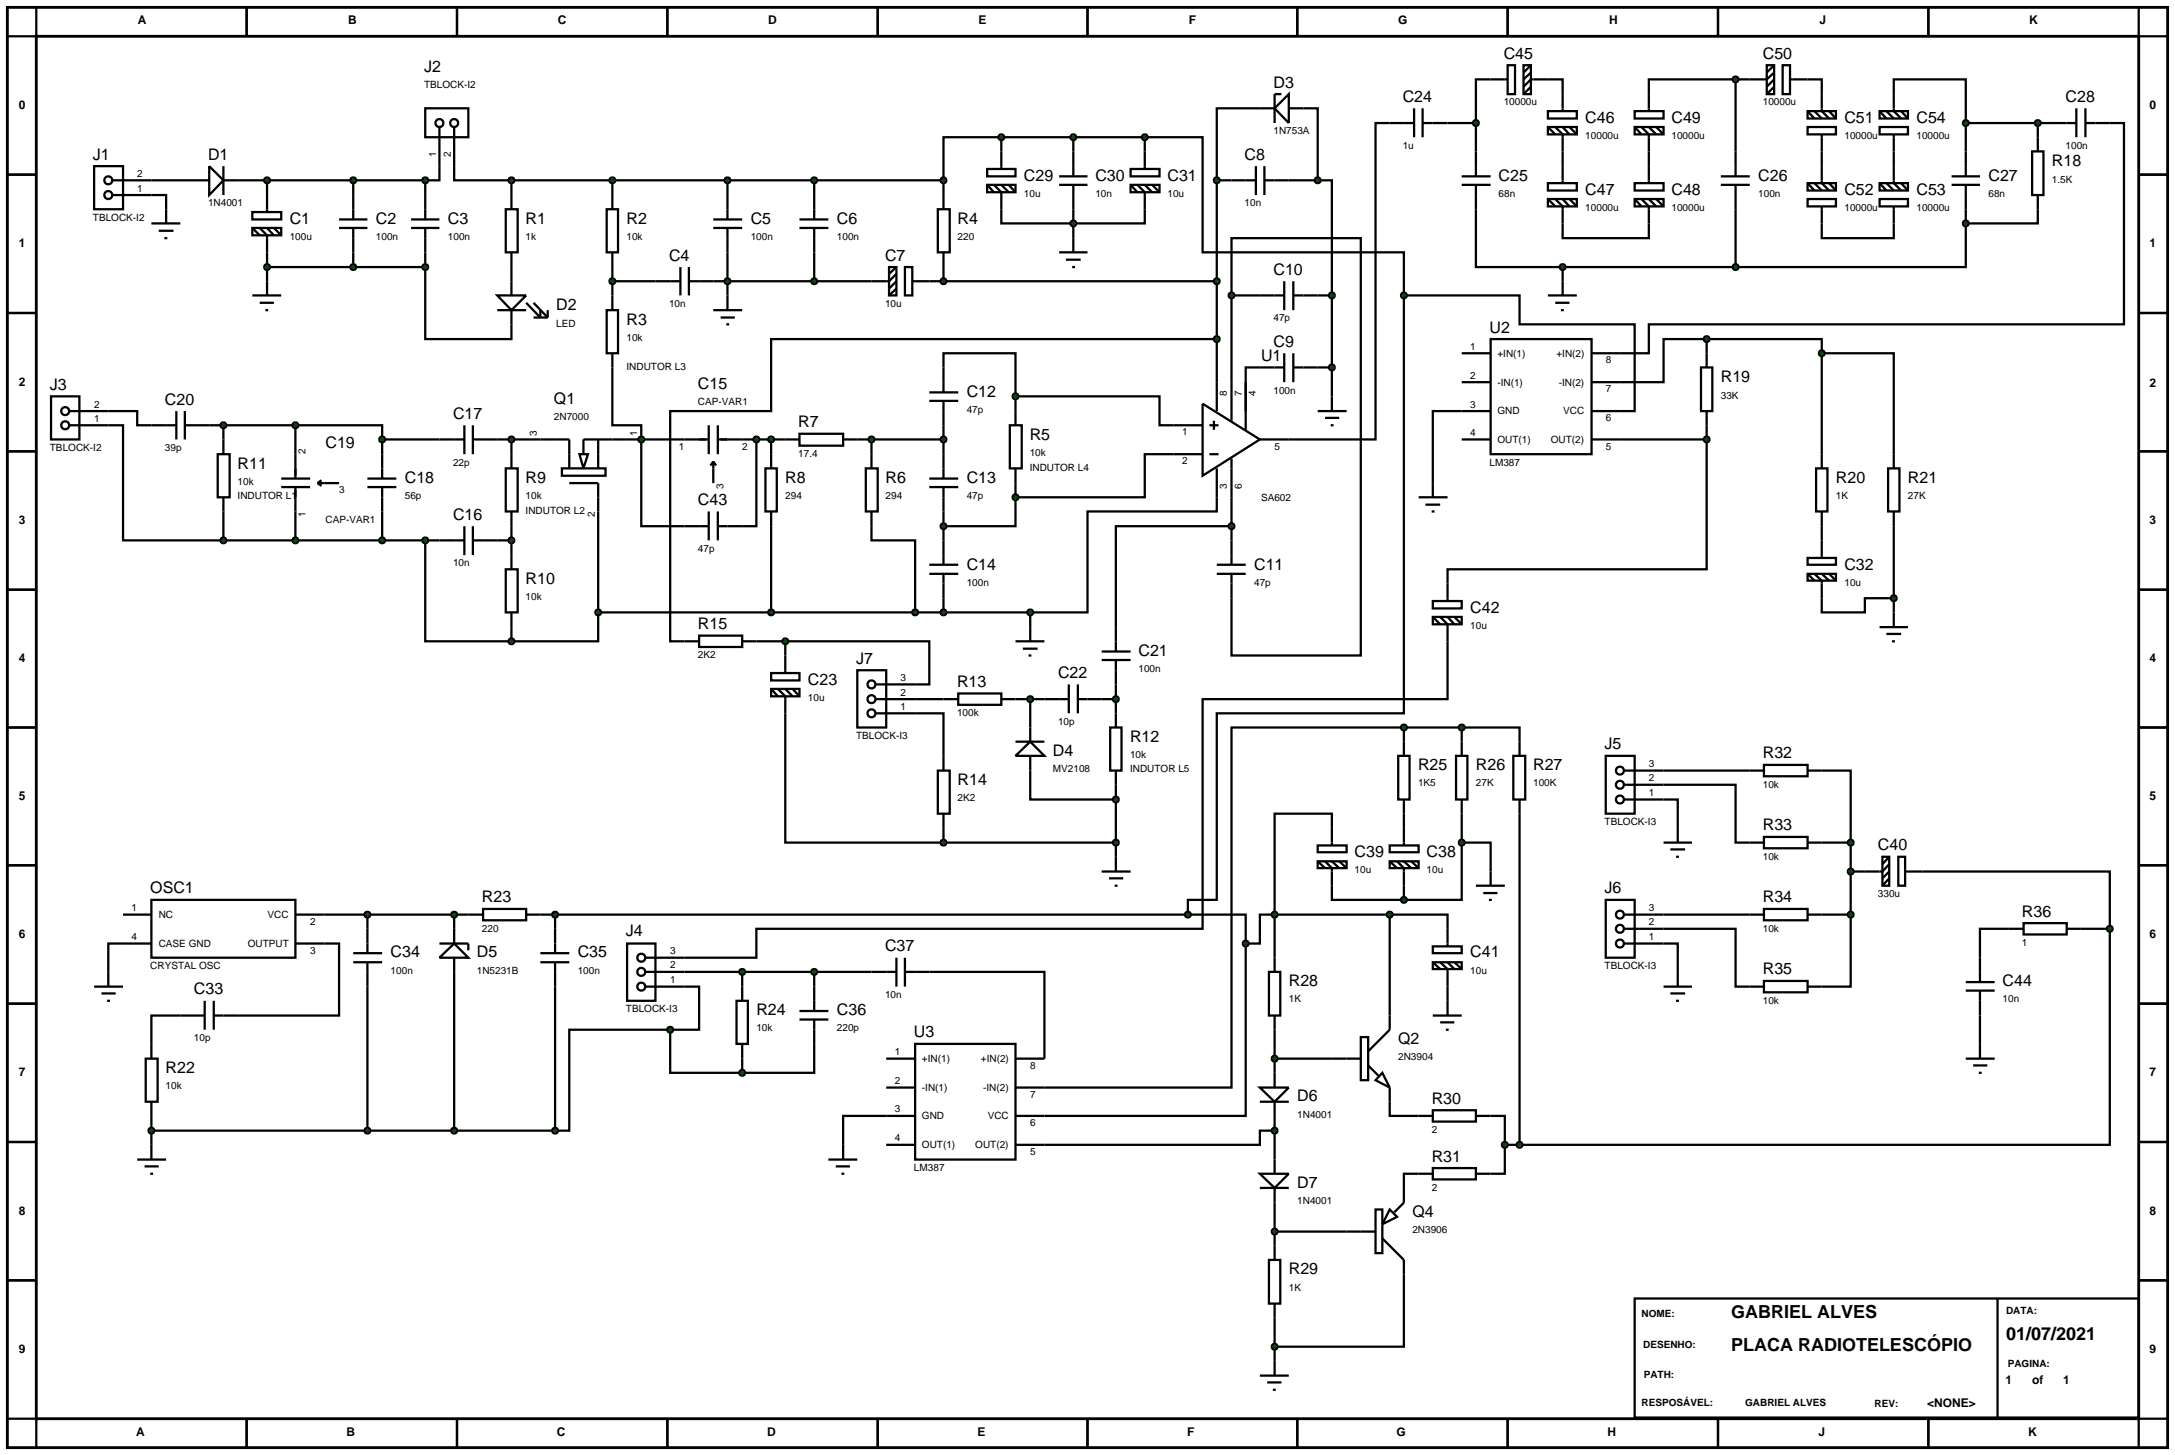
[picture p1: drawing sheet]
<svg xmlns="http://www.w3.org/2000/svg" width="384mm" height="257mm" viewBox="0 0 384 257" stroke-linecap="round" stroke-linejoin="round" font-family="sans-serif">
<defs><g id="words">
<g font-size="3.2">
<text x="305.3" y="232.4">GABRIEL ALVES</text>
<text x="305.3" y="238.2">PLACA RADIOTELESCÓPIO</text>
<text x="353.8" y="236.4">01/07/2021</text>
</g>
<g font-size="2.8">
<text x="265.2" y="10.4">C45</text>
<text x="310.9" y="10.4">C50</text>
<text x="74.8" y="12.8">J2</text>
<text x="224.6" y="15.5">D3</text>
<text x="247.4" y="18">C24</text>
<text x="364.3" y="18">C28</text>
<text x="279.6" y="21.7">C46</text>
<text x="294.8" y="21.7">C49</text>
<text x="325.3" y="21.7">C51</text>
<text x="338" y="21.7">C54</text>
<text x="16.4" y="28.2">J1</text>
<text x="36.7" y="28.2">D1</text>
<text x="219.5" y="28.2">C8</text>
<text x="361.9" y="29.3">R18</text>
<text x="180.6" y="31.9">C29</text>
<text x="193.2" y="31.9">C30</text>
<text x="205.9" y="31.9">C31</text>
<text x="264.3" y="31.9">C25</text>
<text x="279.6" y="34.4">C47</text>
<text x="294.8" y="34.4">C48</text>
<text x="310.1" y="31.9">C26</text>
<text x="325.3" y="34.4">C52</text>
<text x="338" y="34.4">C53</text>
<text x="350.7" y="31.9">C27</text>
<text x="51.1" y="39.5">C1</text>
<text x="66.3" y="39.5">C2</text>
<text x="79" y="39.5">C3</text>
<text x="92.7" y="39.5">R1</text>
<text x="110.5" y="39.5">R2</text>
<text x="132.4" y="39.5">C5</text>
<text x="147.6" y="39.5">C6</text>
<text x="168.9" y="39.5">R4</text>
<text x="118" y="46">C4</text>
<text x="156.1" y="46">C7</text>
<text x="224.6" y="48.5">C10</text>
<text x="98.1" y="54.7">D2</text>
<text x="110.5" y="57.3">R3</text>
<text x="262.7" y="58.7">U2</text>
<text x="222.4" y="63.7">U1</text>
<text x="224.6" y="61.2">C9</text>
<text x="8.8" y="68.8">J3</text>
<text x="29.1" y="71.4">C20</text>
<text x="97.7" y="71.3">Q1</text>
<text x="123.1" y="68.7">C15</text>
<text x="170.5" y="70">C12</text>
<text x="303.5" y="67.4">R19</text>
<text x="79.9" y="73.9">C17</text>
<text x="140.8" y="75.4">R7</text>
<text x="181.6" y="77.6">R5</text>
<text x="41.9" y="82.7">R11</text>
<text x="57.4" y="79">C19</text>
<text x="71.4" y="85.2">C18</text>
<text x="92.7" y="85.2">R9</text>
<text x="123.1" y="89.1">C43</text>
<text x="138.5" y="85.2">R8</text>
<text x="156.2" y="85.2">R6</text>
<text x="170.5" y="85.2">C13</text>
<text x="323.8" y="85.2">R20</text>
<text x="336.5" y="85.2">R21</text>
<text x="79.9" y="91.7">C16</text>
<text x="170.5" y="100.5">C14</text>
<text x="221.2" y="100.5">C11</text>
<text x="325.3" y="100.5">C32</text>
<text x="92.7" y="103">R10</text>
<text x="123.1" y="111">R15</text>
<text x="259.3" y="108.1">C42</text>
<text x="151" y="117.1">J7</text>
<text x="186.6" y="119.6">C22</text>
<text x="200.8" y="115.7">C21</text>
<text x="142.5" y="120.8">C23</text>
<text x="168.8" y="121.2">R13</text>
<text x="199.3" y="130.9">R12</text>
<text x="185.7" y="133.4">D4</text>
<text x="250.1" y="135.9">R25</text>
<text x="260.3" y="135.9">R26</text>
<text x="270.4" y="135.9">R27</text>
<text x="283" y="132.2">J5</text>
<text x="310.9" y="133.8">R32</text>
<text x="168.9" y="138.5">R14</text>
<text x="310.9" y="146.5">R33</text>
<text x="331.2" y="150">C40</text>
<text x="238.9" y="151.2">C39</text>
<text x="251.6" y="151.2">C38</text>
<text x="26.5" y="157.6">OSC1</text>
<text x="85" y="159.2">R23</text>
<text x="283" y="157.6">J6</text>
<text x="310.9" y="159.2">R34</text>
<text x="356.6" y="161.7">R36</text>
<text x="110.4" y="165.2">J4</text>
<text x="156.1" y="167.8">C37</text>
<text x="68.9" y="168.9">C34</text>
<text x="84.1" y="168.9">D5</text>
<text x="101.9" y="168.9">C35</text>
<text x="227.3" y="174">R28</text>
<text x="259.3" y="168.9">C41</text>
<text x="310.9" y="171.9">R35</text>
<text x="353.2" y="174">C44</text>
<text x="34.2" y="175.4">C33</text>
<text x="133.4" y="179.1">R24</text>
<text x="147.6" y="179.1">C36</text>
<text x="161.2" y="183">U3</text>
<text x="246.6" y="184.2">Q2</text>
<text x="29.2" y="189.3">R22</text>
<text x="228.8" y="194.3">D6</text>
<text x="252.5" y="194.7">R30</text>
<text x="228.8" y="209.6">D7</text>
<text x="252.5" y="204.9">R31</text>
<text x="249.1" y="214.7">Q4</text>
<text x="227.3" y="224.8">R29</text>
</g>
<g font-size="2.1">
<text x="24.3" y="4.2">A</text>
<text x="61.4" y="4.2">B</text>
<text x="98.4" y="4.2">C</text>
<text x="135.5" y="4.2">D</text>
<text x="172.6" y="4.2">E</text>
<text x="209.7" y="4.2">F</text>
<text x="246.6" y="4.2">G</text>
<text x="283.8" y="4.2">H</text>
<text x="320.9" y="4.2">J</text>
<text x="357.9" y="4.2">K</text>
<text x="3.3" y="19.2">0</text>
<text x="379.1" y="19.2">0</text>
<text x="3.3" y="43.6">1</text>
<text x="379.1" y="43.6">1</text>
<text x="3.3" y="68">2</text>
<text x="379.1" y="68.2">2</text>
<text x="3.3" y="92.4">3</text>
<text x="379.1" y="92.4">3</text>
<text x="3.3" y="116.8">4</text>
<text x="379.1" y="116.8">4</text>
<text x="3.3" y="141">5</text>
<text x="379.1" y="141">5</text>
<text x="3.3" y="165.4">6</text>
<text x="379.1" y="165.4">6</text>
<text x="3.3" y="189.8">7</text>
<text x="379.1" y="189.8">7</text>
<text x="3.3" y="214.2">8</text>
<text x="379.1" y="214.2">8</text>
<text x="3.3" y="238.6">9</text>
<text x="379.1" y="238.6">9</text>
<text x="353.7" y="244">1</text>
<text x="358.4" y="244">of</text>
<text x="363.9" y="244">1</text>
<text x="339.9" y="248.1">&lt;NONE&gt;</text>
<text x="24" y="253.3">A</text>
<text x="61.1" y="253.3">B</text>
<text x="98.2" y="253.3">C</text>
<text x="135.3" y="253.3">D</text>
<text x="172.4" y="253.3">E</text>
<text x="209.4" y="253.3">F</text>
<text x="246.3" y="253.3">G</text>
<text x="283.5" y="253.3">H</text>
<text x="320.7" y="253.3">J</text>
<text x="357.7" y="253.3">K</text>
</g>
<g font-size="1.8">
<text x="74.8" y="15.6">TBLOCK-I2</text>
<text x="224.6" y="23.7">1N753A</text>
<text x="265.2" y="18.6">10000u</text>
<text x="310.9" y="18.6">10000u</text>
<text x="76.9" y="27.7" transform="rotate(-90 76.9 27.7)">1</text>
<text x="79.5" y="27.7" transform="rotate(-90 79.5 27.7)">2</text>
<text x="247.4" y="26.2">1u</text>
<text x="279.6" y="24.5">10000u</text>
<text x="294.8" y="24.5">10000u</text>
<text x="325.3" y="24.5">10000u</text>
<text x="338" y="24.5">10000u</text>
<text x="364.3" y="26.2">100n</text>
<text x="24.2" y="33.8">1</text>
<text x="24.2" y="31.2">2</text>
<text x="180.6" y="34.7">10u</text>
<text x="193.2" y="34.7">10n</text>
<text x="205.9" y="34.7">10u</text>
<text x="264.3" y="34.7">68n</text>
<text x="310.1" y="34.7">100n</text>
<text x="350.7" y="34.7">68n</text>
<text x="361.9" y="32.2">1.5K</text>
<text x="16.4" y="38.9">TBLOCK-I2</text>
<text x="36.7" y="36.4">1N4001</text>
<text x="219.5" y="36.4">10n</text>
<text x="279.6" y="37.2">10000u</text>
<text x="294.8" y="37.2">10000u</text>
<text x="325.3" y="37.2">10000u</text>
<text x="338" y="37.2">10000u</text>
<text x="51.1" y="42.3">100u</text>
<text x="66.3" y="42.3">100n</text>
<text x="79" y="42.3">100n</text>
<text x="92.7" y="42.3">1k</text>
<text x="110.5" y="42.3">10k</text>
<text x="132.4" y="42.3">100n</text>
<text x="147.6" y="42.3">100n</text>
<text x="168.9" y="42.3">220</text>
<text x="98.1" y="57.6">LED</text>
<text x="118" y="54.2">10n</text>
<text x="156.1" y="54.2">10u</text>
<text x="224.6" y="56.7">47p</text>
<text x="110.5" y="60.1">10k</text>
<text x="110.5" y="65.2">INDUTOR L3</text>
<text x="259.3" y="61.7">1</text>
<text x="264.1" y="62.9">+IN(1)</text>
<text x="274.5" y="62.9">+IN(2)</text>
<text x="283.2" y="64.1">8</text>
<text x="16.6" y="71.9">2</text>
<text x="123.1" y="71.5">CAP-VAR1</text>
<text x="216.4" y="69.9" transform="rotate(-90 216.4 69.9)">8</text>
<text x="219" y="69.9" transform="rotate(-90 219 69.9)">7</text>
<text x="221.5" y="69.9" transform="rotate(-90 221.5 69.9)">4</text>
<text x="224.6" y="69.4">100n</text>
<text x="259.3" y="66.8">2</text>
<text x="259.3" y="71.9">3</text>
<text x="264.1" y="68">-IN(1)</text>
<text x="274.9" y="68">-IN(2)</text>
<text x="283.2" y="69.2">7</text>
<text x="303.5" y="70.3">33K</text>
<text x="16.6" y="74.4">1</text>
<text x="94.7" y="76.9" transform="rotate(-90 94.7 76.9)">3</text>
<text x="97.7" y="74.1">2N7000</text>
<text x="112.4" y="76.9" transform="rotate(-90 112.4 76.9)">1</text>
<text x="170.5" y="72.8">47p</text>
<text x="208.5" y="76.8">1</text>
<text x="259.3" y="76.9">4</text>
<text x="264.1" y="73.1">GND</text>
<text x="275.7" y="73.1">VCC</text>
<text x="283.2" y="74.3">6</text>
<text x="8.8" y="79.6">TBLOCK-I2</text>
<text x="29.1" y="79.6">39p</text>
<text x="53.9" y="80.1" transform="rotate(-90 53.9 80.1)">2</text>
<text x="79.9" y="82.1">22p</text>
<text x="119.7" y="79.3">1</text>
<text x="130.9" y="79.3">2</text>
<text x="140.8" y="80.6">17.4</text>
<text x="181.6" y="80.4">10k</text>
<text x="181.6" y="83">INDUTOR L4</text>
<text x="208.5" y="81.9">2</text>
<text x="224.8" y="79.3">5</text>
<text x="262.7" y="82.1">LM387</text>
<text x="264.1" y="78.1">OUT(1)</text>
<text x="273.5" y="78.1">OUT(2)</text>
<text x="283.2" y="79.3">5</text>
<text x="41.9" y="85.5">10k</text>
<text x="41.9" y="88">INDUTOR L1</text>
<text x="59.8" y="87">3</text>
<text x="71.4" y="88">56p</text>
<text x="92.7" y="88">10k</text>
<text x="127.6" y="86.2" transform="rotate(-90 127.6 86.2)">3</text>
<text x="138.5" y="88">294</text>
<text x="156.2" y="88">294</text>
<text x="170.5" y="88">47p</text>
<text x="216.4" y="86.2" transform="rotate(-90 216.4 86.2)">3</text>
<text x="219" y="86.2" transform="rotate(-90 219 86.2)">6</text>
<text x="222.4" y="88.4">SA602</text>
<text x="323.8" y="88">1K</text>
<text x="336.5" y="88">27K</text>
<text x="53.9" y="91.2" transform="rotate(-90 53.9 91.2)">1</text>
<text x="57.4" y="92.3">CAP-VAR1</text>
<text x="92.7" y="90.6">INDUTOR L2</text>
<text x="104.9" y="91.2" transform="rotate(-90 104.9 91.2)">2</text>
<text x="79.9" y="99.9">10n</text>
<text x="123.1" y="97.3">47p</text>
<text x="92.7" y="105.8">10k</text>
<text x="170.5" y="103.3">100n</text>
<text x="221.2" y="103.3">47p</text>
<text x="325.3" y="103.3">10u</text>
<text x="259.3" y="110.9">10u</text>
<text x="123.1" y="116.1">2K2</text>
<text x="200.8" y="118.5">100n</text>
<text x="142.5" y="123.6">10u</text>
<text x="158.8" y="125.2">1</text>
<text x="158.8" y="122.7">2</text>
<text x="158.8" y="120.1">3</text>
<text x="151" y="130.3">TBLOCK-I3</text>
<text x="168.8" y="126.3">100k</text>
<text x="186.6" y="127.8">10p</text>
<text x="185.7" y="136.2">MV2108</text>
<text x="199.3" y="133.7">10k</text>
<text x="199.3" y="136.2">INDUTOR L5</text>
<text x="290.8" y="137.8">2</text>
<text x="290.8" y="135.3">3</text>
<text x="168.9" y="141.3">2K2</text>
<text x="250.1" y="138.7">1K5</text>
<text x="260.3" y="138.7">27K</text>
<text x="270.4" y="138.7">100K</text>
<text x="290.8" y="140.4">1</text>
<text x="310.9" y="138.9">10k</text>
<text x="283" y="145.5">TBLOCK-I3</text>
<text x="238.9" y="154">10u</text>
<text x="251.6" y="154">10u</text>
<text x="310.9" y="151.6">10k</text>
<text x="23.2" y="160.7">1</text>
<text x="28" y="161.9">NC</text>
<text x="47.2" y="161.9">VCC</text>
<text x="290.8" y="160.7">3</text>
<text x="331.2" y="158.2">330u</text>
<text x="23.2" y="165.8">4</text>
<text x="28" y="167">CASE GND</text>
<text x="43.7" y="167">OUTPUT</text>
<text x="54.7" y="163.1">2</text>
<text x="85" y="164.3">220</text>
<text x="290.8" y="165.8">1</text>
<text x="290.8" y="163.2">2</text>
<text x="310.9" y="164.3">10k</text>
<text x="356.6" y="166.8">1</text>
<text x="26.5" y="170.9">CRYSTAL OSC</text>
<text x="54.7" y="168.2">3</text>
<text x="68.9" y="171.8">100n</text>
<text x="84.1" y="171.8">1N5231B</text>
<text x="101.9" y="171.8">100n</text>
<text x="118.2" y="173.4">1</text>
<text x="118.2" y="170.8">2</text>
<text x="118.2" y="168.3">3</text>
<text x="259.3" y="171.8">10u</text>
<text x="283" y="170.9">TBLOCK-I3</text>
<text x="110.4" y="178.5">TBLOCK-I3</text>
<text x="156.1" y="176">10n</text>
<text x="227.3" y="176.8">1K</text>
<text x="310.9" y="177">10k</text>
<text x="353.2" y="176.8">10n</text>
<text x="34.2" y="183.6">10p</text>
<text x="133.4" y="181.9">10k</text>
<text x="147.6" y="181.9">220p</text>
<text x="157.8" y="186.1">1</text>
<text x="157.8" y="191.2">2</text>
<text x="162.6" y="187.3">+IN(1)</text>
<text x="173" y="187.3">+IN(2)</text>
<text x="181.7" y="188.5">8</text>
<text x="246.6" y="187">2N3904</text>
<text x="29.2" y="192.1">10k</text>
<text x="157.8" y="196.2">3</text>
<text x="162.6" y="192.4">-IN(1)</text>
<text x="162.6" y="197.4">GND</text>
<text x="173.4" y="192.4">-IN(2)</text>
<text x="174.2" y="197.4">VCC</text>
<text x="181.7" y="193.6">7</text>
<text x="228.8" y="197.2">1N4001</text>
<text x="157.8" y="201.3">4</text>
<text x="162.6" y="202.5">OUT(1)</text>
<text x="172" y="202.5">OUT(2)</text>
<text x="181.7" y="198.6">6</text>
<text x="181.7" y="203.7">5</text>
<text x="252.5" y="199.8">2</text>
<text x="161.2" y="206.5">LM387</text>
<text x="252.5" y="210">2</text>
<text x="228.8" y="212.4">1N4001</text>
<text x="249.1" y="217.5">2N3906</text>
<text x="227.3" y="227.6">1K</text>
<text x="289.5" y="232.2">NOME:</text>
<text x="353.8" y="231.7">DATA:</text>
<text x="289.8" y="237.7">DESENHO:</text>
<text x="289.9" y="243">PATH:</text>
<text x="354.1" y="241.1">PAGINA:</text>
<text x="289.5" y="247.9">RESPOSÁVEL:</text>
<text x="307.8" y="247.9">GABRIEL ALVES</text>
<text x="330.6" y="248.1">REV:</text>
</g>
</g></defs>
<path d="M1.3 1.3h381v254h-381zM6.4 6.4h370.8v243.8h-370.8z" fill="none" stroke="#000" stroke-width=".5"/>
<g fill="none" stroke="#000" stroke-width=".4">
<path d="M6.4 1.3v5.1h-5.1M43.5 1.3v5.1M80.6 1.3v5.1M117.7 1.3v5.1M154.8 1.3v5.1M191.8 1.3v5.1M222.2 19.1h-7.6v12.7M228.8 1.3v5.1M229.9 19.1h2.5v12.7M262.9 14h-2.6v7.7M265.9 1.3v5.1M273 14h2.6v2.6"/>
<path d="M303 1.3v5.1M306.1 14h-15.3v2.6M306.1 14v12.7M306.1 14h2.5M318.8 14h2.5v2.6M334 16.6v-2.6h12.7v7.7M340.1 1.3v5.1M377.2 1.3v5.1h5.1M1.3 30.8h5.1M16.6 29.3h5.1v7.6h-5.1zM19.9 34.4h9.4v5M19.9 31.8h17"/>
<path d="M26.7 39.4h5.1M36.9 29.3l2.5 2.5-2.5 2.6zM39.4 31.8h35.6M39.4 29.3v5.1M44.5 37.4h5.1v1.3h-5.1zM47.1 31.8v5.6M59.8 38.7h5M62.3 31.8v6.9M72.5 38.7h5M75 31.8v6.9M77.5 29.3v2.5h-2.5M80.1 29.3v2.5h10.1"/>
<path d="M90.2 31.8h76.2M90.2 31.8v2.6M108 31.8v2.6M128.3 31.8v2.6M143.6 31.8v2.6M166.4 31.8v2.6M176.6 36.9v2.5h25.3v-2.5M176.6 24.2h-10.2v7.6M176.6 24.2v2.5M176.6 24.2h25.3M189.3 24.2v2.5M189.3 36.9v5.1"/>
<path d="M201.9 24.2h10.2v20.3h35.5v7.6M201.9 24.2v2.5M214.6 31.8h2.6M214.6 31.8v35.6M227.3 31.8h5.1M232.4 31.8h2.5v20.3M245.1 21.7h-2.5v55.8h-15.3M255.3 21.7h5M260.3 36.9v10.2h15.3M260.3 21.7v5M275.6 39.4v2.6h15.2v-2.6M275.6 26.7v2.6"/>
<path d="M290.8 26.7v2.6M306.1 36.9v10.2M321.3 39.4v2.6h12.7v-2.6M321.3 26.7v2.6M334 26.7v2.6M346.7 39.4v7.7h-40.6M346.7 21.7v5M346.7 36.9v2.5M346.7 21.7h15.2M359.4 36.9v2.5h-12.7M359.4 21.7v2.5M372.1 21.7h2.5v35.5h-83.8v5.1h-5.1"/>
<path d="M377.2 30.8h5.1M1.3 55.2h5.1M28 40.7h2.6M29 42h.5M44.5 40.2h5.1v1.3h-5.1zM44.5 52.1h5.1M44.5 40.2l1.3 1.3M45.8 40.2l1.3 1.3v10.6M45.8 53.4h2.5M46.8 54.7h.5M47.1 47.1h27.9M47.1 40.2l1.2 1.3"/>
<path d="M48.3 40.2l1.3 1.3M59.8 40.2h5M62.3 40.2v6.9M72.5 40.2h5M75 47.1v12.7h15.2v-2.6M75 40.2v6.9M90.2 47.1v2.5M108 47.1v5M108 49.6h7.6M125.8 49.6h27.9M128.3 44.5v7.6M143.6 44.5v5.1"/>
<path d="M163.9 49.6h50.7M166.4 47.1v2.5M214.6 59.8h-78.6v12.7h-17.8v40.6h2.5M217.2 52.1v-10.1h22.8v73.6h-22.8v-10.1M217.2 52.1h5M217.2 52.1v15.3M232.4 52.1h2.5M234.9 52.1v17.8M247.6 52.1h20.4v5.1h20.3v15.3h-2.6M247.6 52.1v73.7h-33v32.9h-5.1v2.6M275.6 47.1h30.5M275.6 47.1v2.5"/>
<path d="M301 59.8h-7.6v7.6h-7.7M301 59.8h20.3v2.5M301 59.8v2.5M377.2 55.2h5.1M1.3 79.6h5.1M19.1 72.5h5.1v2.5h2.5M19.1 75h2.6v20.3h17.7M36.9 75h15.2M39.4 75v2.5M52.1 75h15.3v2.5M52.1 75v5.1M67.4 77.5h10.1"/>
<path d="M67.4 77.5v2.6M87.7 77.5h7.6M90.2 77.5v2.6M108 64.8v10.2h5.1v17.8h7.6M110.6 77.5h10.1M130.9 77.5h7.6M133.4 77.5v15.3h-2.5M136 77.5v2.6M151.2 77.5h15.2M153.7 77.5v2.6M166.4 64.8v-2.5h12.7v7.6M166.4 75v5.1"/>
<path d="M179.1 69.9h25.4v5.1h2.5M179.1 69.9v2.6M222.2 64.8h-2.5v2.6M232.4 64.8h2.5M257.8 72.5h-5.1v12.7M285.7 77.5h15.3M301 77.5v22.9h-45.7v2.5M301 75v2.5M321.3 62.3h12.7v17.8M321.3 62.3v17.8M377.2 79.6h5.1M39.4 95.3h38.1"/>
<path d="M39.4 90.2v5.1M52.1 90.2v5.1M67.4 90.2v5.1M75 95.3v17.8h15.2M87.7 95.3h2.5M90.2 92.8v5.1M105.5 90.2v17.8M136 92.8v15.2M153.7 92.8v2.5h7.7v12.7M166.4 90.2v5.1M179.1 87.7v5.1h-12.7M179.1 85.2v2.5"/>
<path d="M207 80.1h-5.1v7.6h-22.8M214.6 87.7v2.5h-22.8v17.8h-10.1M217.2 92.8h-20.4v17.8M217.2 87.7v7.6M321.3 92.8v2.5M334 92.8v15.2M1.3 104h5.1M90.2 110.6v2.5M105.5 108v5.1h-15.3M105.5 108h76.2M133.4 113.1h5.1M138.5 113.1h25.4v7.6h-2.5"/>
<path d="M138.5 113.1v2.5M166.4 105.5v2.5M181.7 108v2.6M255.3 113.1v10.2h-43.2v40.5h-78.7v5.1h-12.7M321.3 105.5v2.5h7.6v-2.5h5.1M377.2 104h5.1M1.3 128.3h5.1M138.5 125.8v22.8h27.9M161.4 125.8h5v7.5M161.4 123.3h5M179.1 123.3h5.1M181.7 135.9v5.1h15.1"/>
<path d="M181.7 123.3v5M194.3 123.3h2.5M196.8 120.7v5.1M196.8 138.4v12.7M247.6 128.3h-30.4v63.5h-33M247.6 128.3h10.2M247.6 128.3v2.5M257.8 128.3h10.2v2.5M257.8 128.3v2.5M293.4 138.4h12.7v10.2h2.5M293.4 135.9h15.2M321.3 135.9h5.1v12.7"/>
<path d="M377.2 128.3h5.1M1.3 152.6h5.1M166.4 146v2.6M166.4 148.6h30.4M234.9 156.2v2.5h12.7M234.9 146v-2.5h-10.1v17.8M247.6 143.5v2.5M247.6 156.2v2.5M257.8 148.6v10.1h-10.2M257.8 148.6h5.1v5.1M257.8 143.5v5.1M268 143.5v58.4"/>
<path d="M293.4 141h2.5v5M321.3 148.6h5.1M326.4 148.6v12.7M326.4 153.7h2.5M339.1 153.7h33v10.1M377.2 152.6h5.1M1.3 177h5.1M21.7 166.4h-2.6v5M31.8 179.1h-5.1v5M57.2 166.4h2.6v12.7h-17.8M57.2 161.3h25.4M64.8 161.3v2.5"/>
<path d="M64.8 174v25.4M80.1 161.3v2.5M80.1 171.4v28M95.3 161.3h114.2M97.9 161.3v2.5M97.9 174v25.4M120.7 174h2.6v7.6h-5.1M120.7 171.4h33M130.9 171.4v2.6M143.6 171.4v2.6M163.9 171.4h20.3v15.3M209.5 161.3h10.2v5.1"/>
<path d="M219.7 166.4v30.4h-35.5M224.8 161.3h-2.6v5.1h-2.5M224.8 161.3h20.3M224.8 161.3v7.6M245.1 161.3h10.2v2.5M245.1 161.3v17.8M255.3 174v2.5M293.4 163.8h12.7v10.2h2.5M293.4 166.4h2.5v5M293.4 161.3h15.2M321.3 161.3h5.1M326.4 161.3v12.7h-5.1"/>
<path d="M349.2 179.1v5M354.3 163.8h-5.1v5.1M367 163.8h5.1M372.1 163.8v38.1h-104.1M377.2 177h5.1M26.7 196.8v5.1M26.7 199.4h71.2M118.2 181.6h-17.8v17.8h-2.5M118.2 181.6v7.6h12.7M130.9 186.7v2.5M143.6 184.1v5.1h-12.7M156.3 196.8h-7.6v5.1"/>
<path d="M224.8 199.4h-2.6v2.5h-38M224.8 181.6v7.6M224.8 196.8v7.7M224.8 186.7h10.1M245.1 194.3v2.5h5.1M262.9 196.8h2.5v5.1M1.3 201.4h5.1M224.8 212.1v7.6M224.8 217.2h12.7M250.2 207h-2.6v2.5M265.4 201.9v5.1h-2.5M265.4 201.9h2.6"/>
<path d="M377.2 201.4h5.1M1.3 225.8h5.1M224.8 232.4v7.6M247.6 224.8v12.7h-22.8M288.3 229h88.9v21h-88.9zM352.3 229v21M377.2 225.8h5.1M1.3 250.2h5.1v5.1M43.5 250.2v5.1M80.6 250.2v5.1M117.7 250.2v5.1M154.8 250.2v5.1"/>
<path d="M191.8 250.2v5.1M228.8 250.2v5.1M265.9 250.2v5.1M303 250.2v5.1M340.1 250.2v5.1M382.3 250.2h-5.1v5.1"/>
<circle cx="19.1" cy="31.8" r=".7"/>
<circle cx="19.1" cy="34.4" r=".7"/>
</g>
<g fill="#004000" stroke="#000" stroke-width=".4">
<path d="M46.7 31.5l.4-.2-.5 .5zM47.1 31.3l.4 .2 .1 .3zM47.6 31.8l-.1 .3-.4 .2zM46.6 31.8l.5 .5-.3-.1z"/>
<path d="M46.8 46.7l.3-.1-.5 .5zM47.1 46.6l.4 .2 .1 .3zM47.1 47.6l.5-.5-.2 .4zM46.6 47.1l.5 .5-.3-.1z"/>
<path d="M62 46.7l.3-.1-.5 .5zM62.3 46.6l.3 .1 .2 .4zM62.3 47.6l.5-.5-.2 .4zM61.8 47.1l.5 .5-.3-.1z"/>
<path d="M62 31.4l.3-.1-.5 .5zM62.3 31.3l.3 .1 .2 .4zM62.3 32.3l.5-.5-.2 .4zM61.8 31.8l.5 .5-.4-.2z"/>
</g>
<g fill="#004000">
<path d="M46.6 31.8l.5-.5 .5 .5-.5 .5z"/>
<path d="M47.1 46.6l.5 .5-.5 .5-.5-.5z"/>
<path d="M62.3 46.6l.5 .5-.5 .5-.5-.5z"/>
<path d="M62.3 31.3l.5 .5-.5 .5-.5-.5z"/>
</g>
<g fill="none" stroke="#000" stroke-width=".4">
<path d="M75 19.1h7.6v5.1h-7.6zM77.5 22.4v6.9M80.1 22.4v6.9"/>
<circle cx="77.5" cy="21.7" r=".7"/>
<circle cx="80.1" cy="21.7" r=".7"/>
</g>
<path d="M74.7 31.4l.3-.1-.5 .5zM75 31.3l.3 .1 .2 .4zM75 32.3l.5-.5-.2 .4zM74.5 31.8l.5 .5-.4-.2z" fill="#004000" stroke="#000" stroke-width=".4"/>
<path d="M75 31.3l.5 .5-.5 .5-.5-.5z" fill="#004000"/>
<path d="M89.2 36.9h2.1v7.6h-2.1zM90.2 34.4v2.5M87.7 52.1h5.1l-2.6 2.6zM87.7 54.7h5.1M90.2 44.5v2.6M90.2 49.6v2.5M90.2 54.7v2.5M92.8 53.4l2.5 2.6v-1.3M94.1 53.4l2.5 2.6M94.1 56h2.5M96.6 54.7v1.3" fill="none" stroke="#000" stroke-width=".4"/>
<path d="M74.7 46.7l.3-.1-.5 .5zM75 46.6l.3 .1 .2 .4zM75 47.6l.5-.5-.2 .4zM74.5 47.1l.5 .5-.3-.1z" fill="#004000" stroke="#000" stroke-width=".4"/>
<path d="M75 46.6l.5 .5-.5 .5-.5-.5z" fill="#004000"/>
<path d="M107 36.9h2v7.6h-2zM108 34.4v2.5M107 54.7h2v7.6h-2zM108 44.5v2.6M108 52.1v2.6M108 62.3v2.5" fill="none" stroke="#000" stroke-width=".4"/>
<path d="M89.9 31.4l.3-.1-.5 .5zM90.2 31.3l.4 .2 .1 .3zM90.7 31.8l-.2 .4-.3 .1zM89.7 31.8l.5 .5-.4-.2z" fill="#004000" stroke="#000" stroke-width=".4"/>
<path d="M90.2 31.3l.5 .5-.5 .5-.5-.5z" fill="#004000"/>
<path d="M115.6 49.6h4.4M120 47.1v5M121.5 47.1v5M121.5 49.6h4.3" fill="none" stroke="#000" stroke-width=".4"/>
<path d="M107.6 49.3l.4-.2-.5 .5zM108 49.1l.3 .1 .2 .4zM108.5 49.6l-.1 .3-.4 .2zM107.5 49.6l.5 .5-.3-.1z" fill="#004000" stroke="#000" stroke-width=".4"/>
<path d="M107.5 49.6l.5-.5 .5 .5-.5 .5z" fill="#004000"/>
<path d="M125.8 38.7h5.1M128.3 34.4v4.3M125.8 40.2h5.1M128.3 40.2v4.3" fill="none" stroke="#000" stroke-width=".4"/>
<path d="M107.6 31.5l.4-.2-.5 .5zM108 31.3l.4 .2 .1 .3zM108.5 31.8l-.2 .4-.3 .1zM107.5 31.8l.5 .5-.3-.1z" fill="#004000" stroke="#000" stroke-width=".4"/>
<path d="M107.5 31.8l.5-.5 .5 .5-.5 .5z" fill="#004000"/>
<path d="M125.8 54.7h5.1M127.1 56h2.5M128.1 57.2h.5M128.3 52.1v2.6" fill="none" stroke="#000" stroke-width=".4"/>
<path d="M128 49.2l.3-.1-.5 .5zM128.3 49.1l.3 .1 .2 .4zM128.8 49.6l-.1 .3-.4 .2zM127.8 49.6l.5 .5-.4-.2z" fill="#004000" stroke="#000" stroke-width=".4"/>
<path d="M128.3 49.1l.5 .5-.5 .5-.5-.5z" fill="#004000"/>
<path d="M141 38.7h5.1M143.6 34.4v4.3M141 40.2h5.1M143.6 40.2v4.3" fill="none" stroke="#000" stroke-width=".4"/>
<path d="M128 31.4l.3-.1-.5 .5zM128.3 31.3l.4 .2 .1 .3zM128.8 31.8l-.2 .4-.3 .1zM127.8 31.8l.5 .5-.3-.1z" fill="#004000" stroke="#000" stroke-width=".4"/>
<path d="M128.3 31.3l.5 .5-.5 .5-.5-.5z" fill="#004000"/>
<path d="M165.4 36.9h2.1v7.6h-2.1zM166.4 34.4v2.5M166.4 44.5v2.6" fill="none" stroke="#000" stroke-width=".4"/>
<path d="M143.3 31.4l.3-.1-.5 .5zM143.6 31.3l.3 .1 .2 .4zM144.1 31.8l-.2 .4-.3 .1zM143.1 31.8l.5 .5-.3-.1z" fill="#004000" stroke="#000" stroke-width=".4"/>
<path d="M143.6 31.3l.5 .5-.5 .5-.5-.5z" fill="#004000"/>
<path d="M156.8 47.1h1.3v5h-1.3zM158.1 48.3l-1.3 1.3h-3.1M158.1 50.9l-1.3 1.2M158.1 49.6l-1.3 1.3M158.1 47.1l-1.3 1.2M159.6 47.1h1.3v5h-1.3zM160.9 49.6h3" fill="none" stroke="#000" stroke-width=".4"/>
<path d="M143.3 49.2l.3-.1-.5 .5zM143.6 49.1l.3 .1 .2 .4zM144.1 49.6l-.2 .4-.3 .1zM143.1 49.6l.5 .5-.4-.2z" fill="#004000" stroke="#000" stroke-width=".4"/>
<path d="M143.6 49.1l.5 .5-.5 .5-.5-.5z" fill="#004000"/>
<path d="M222.2 19.1h2.6M224.8 19.1l2.5-2.5v5.1zM226 16.6h-1.2v5.1M227.3 19.1h2.6M217.2 31.8h4.3M221.5 29.3v5.1M223 29.3v5.1M223 31.8h4.3M232.4 72.5h5.1M233.7 73.7h2.5M234.7 75h.5M234.9 69.9v2.6" fill="none" stroke="#000" stroke-width=".4"/>
<path d="M232.1 31.4l.3-.1-.5 .5zM232.4 31.3l.4 .2 .1 .3zM232.9 31.8l-.1 .3-.4 .2zM231.9 31.8l.5 .5-.3-.1z" fill="#004000" stroke="#000" stroke-width=".4"/>
<path d="M231.9 31.8l.5-.5 .5 .5-.5 .5z" fill="#004000"/>
<path d="M207 75h5.1M212.1 71.2l10.1 6.3-10.1 6.4zM213.3 75h1.6M214.1 74.2v1.6M214.6 67.4v5.1M217.2 67.4v6.8M219.7 67.4v8.6M222.2 77.5h5.1M207 80.1h5.1M213.3 80.1h1.6M214.6 82.6v5.1M217.2 80.9v6.8" fill="none" stroke="#000" stroke-width=".4"/>
<path d="M214.3 31.4l.3-.1-.5 .5zM214.6 31.3l.4 .2 .1 .3zM215.1 31.8l-.1 .3-.4 .2zM214.1 31.8l.5 .5-.4-.2z" fill="#004000" stroke="#000" stroke-width=".4"/>
<path d="M214.6 31.3l.5 .5-.5 .5-.5-.5z" fill="#004000"/>
<path d="M222.2 64.8h4.3M226.5 62.3v5.1M228.1 62.3v5.1M228.1 64.8h4.3" fill="none" stroke="#000" stroke-width=".4"/>
<path d="M234.5 64.5l.4-.2-.5 .5zM234.9 64.3l.3 .1 .2 .4zM234.9 65.3l.5-.5-.2 .4zM234.4 64.8l.5 .5-.4-.2z" fill="#004000" stroke="#000" stroke-width=".4"/>
<path d="M234.4 64.8l.5-.5 .5 .5-.5 .5z" fill="#004000"/>
<path d="M222.2 52.1h4.3M226.5 49.6v5.1M228.1 49.6v5.1M228.1 52.1h4.3" fill="none" stroke="#000" stroke-width=".4"/>
<path d="M234.6 51.7l.3-.1-.5 .5zM234.9 51.6l.3 .1 .2 .4zM234.9 52.6l.5-.5-.2 .4zM234.4 52.1l.5 .5-.4-.2z" fill="#004000" stroke="#000" stroke-width=".4"/>
<path d="M234.4 52.1l.5-.5 .5 .5-.5 .5z" fill="#004000"/>
<g fill="none" stroke="#000" stroke-width=".4">
<path d="M163.9 70.7h5.1M163.9 69.2h5.1M166.4 64.8v4.4M166.4 70.7v4.3M178.1 75h2.1v7.6h-2.1zM179.1 72.5v2.5M163.9 85.9h5.1M163.9 84.4h5.1M166.4 80.1v4.3M166.4 85.9v4.3M179.1 82.6v2.6M214.6 99.6h5.1"/>
<path d="M217.2 95.3v4.3M214.6 101.2h5.1M217.2 101.2v4.3"/>
</g>
<g fill="#004000" stroke="#000" stroke-width=".4">
<path d="M178.7 87.4l.4-.2-.5 .5zM179.1 87.2l.3 .1 .2 .4zM179.6 87.7l-.1 .3-.4 .2zM178.6 87.7l.5 .5-.4-.2z"/>
<path d="M178.8 69.5l.3-.1-.5 .5zM179.1 69.4l.4 .2 .1 .3zM179.6 69.9l-.2 .4-.3 .1zM178.6 69.9l.5 .5-.3-.1z"/>
</g>
<g fill="#004000">
<path d="M178.6 87.7l.5-.5 .5 .5-.5 .5z"/>
<path d="M179.1 69.4l.5 .5-.5 .5-.5-.5z"/>
</g>
<path d="M152.7 82.6h2.1v7.6h-2.1zM153.7 80.1v2.5M153.7 90.2v2.6" fill="none" stroke="#000" stroke-width=".4"/>
<path d="M166.1 77.1l.3-.1-.5 .5zM166.4 77l.3 .1 .2 .4zM166.9 77.5l-.1 .3-.4 .2zM165.9 77.5l.5 .5-.4-.2z" fill="#004000" stroke="#000" stroke-width=".4"/>
<path d="M165.9 77.5l.5-.5 .5 .5-.5 .5z" fill="#004000"/>
<path d="M163.9 99.6h5.1M166.4 95.3v4.3M163.9 101.2h5.1M166.4 101.2v4.3" fill="none" stroke="#000" stroke-width=".4"/>
<path d="M166.1 92.4l.3-.1-.5 .5zM166.4 92.3l.4 .2 .1 .3zM166.9 92.8l-.1 .3-.4 .2zM165.9 92.8l.5 .5-.4-.2z" fill="#004000" stroke="#000" stroke-width=".4"/>
<path d="M165.9 92.8l.5-.5 .5 .5-.5 .5z" fill="#004000"/>
<path d="M179.1 113.1h5.1M180.4 114.4h2.6M181.4 115.6h.5M181.7 110.6v2.5" fill="none" stroke="#000" stroke-width=".4"/>
<path d="M166.1 107.6l.3-.1-.5 .5zM166.4 107.5l.4 .2 .1 .3zM166.9 108l-.1 .3-.4 .2zM165.9 108l.5 .5-.4-.2z" fill="#004000" stroke="#000" stroke-width=".4"/>
<path d="M166.4 107.5l.5 .5-.5 .5-.5-.5z" fill="#004000"/>
<path d="M138.5 77.5h2.5M141 76.5h7.7v2.1h-7.7zM148.7 77.5h2.5" fill="none" stroke="#000" stroke-width=".4"/>
<path d="M153.4 77.1l.3-.1-.5 .5zM153.7 77l.3 .1 .2 .4zM154.2 77.5l-.1 .3-.4 .2zM153.2 77.5l.5 .5-.4-.2z" fill="#004000" stroke="#000" stroke-width=".4"/>
<path d="M153.2 77.5l.5-.5 .5 .5-.5 .5z" fill="#004000"/>
<path d="M135 82.6h2v7.6h-2zM136 80.1v2.5M136 90.2v2.6" fill="none" stroke="#000" stroke-width=".4"/>
<path d="M161 107.7l.4-.2-.5 .5zM161.4 107.5l.4 .2 .1 .3zM161.4 108.5l.5-.5-.1 .3zM160.9 108l.5 .5-.3-.1z" fill="#004000" stroke="#000" stroke-width=".4"/>
<path d="M161.4 107.5l.5 .5-.5 .5-.5-.5z" fill="#004000"/>
<path d="M120.7 77.5h4.3M125 75v5.1M126.6 77.5h4.3M126.6 75v5.1M125.8 81.4l-.5 .7M125.8 81.4l.5 .7M125.8 81.4v3.8" fill="none" stroke="#000" stroke-width=".4"/>
<g fill="#004000" stroke="#000" stroke-width=".4">
<path d="M135.6 77.2l.4-.2-.5 .5zM136 77l.4 .2 .1 .3zM136.5 77.5l-.1 .3-.4 .2zM135.5 77.5l.5 .5-.3-.1z"/>
<path d="M135.6 107.7l.4-.2-.5 .5zM136 107.5l.4 .2 .1 .3zM136 108.5l.5-.5-.1 .3zM135.5 108l.5 .5-.3-.1z"/>
</g>
<g fill="#004000">
<path d="M135.5 77.5l.5-.5 .5 .5-.5 .5z"/>
<path d="M136 107.5l.5 .5-.5 .5-.5-.5z"/>
</g>
<path d="M77.5 95.3h4.4M81.9 92.8v5.1M83.4 92.8v5.1M83.4 95.3h4.3M89.2 82.6h2.1v7.6h-2.1zM90.2 80.1v2.5M90.2 90.2v2.6M90.2 97.9v2.5M89.2 100.4h2.1v7.6h-2.1zM90.2 108v2.6" fill="none" stroke="#000" stroke-width=".4"/>
<g fill="#004000" stroke="#000" stroke-width=".4">
<path d="M89.9 94.9l.3-.1-.5 .5zM90.2 94.8l.4 .2 .1 .3zM90.7 95.3l-.1 .3-.4 .2zM89.7 95.3l.5 .5-.4-.2z"/>
<path d="M89.8 112.8l.4-.2-.5 .5zM90.2 112.6l.4 .2 .1 .3zM90.7 113.1l-.1 .3-.4 .2zM89.7 113.1l.5 .5-.4-.2z"/>
</g>
<g fill="#004000">
<path d="M90.2 94.8l.5 .5-.5 .5-.5-.5z"/>
<path d="M90.2 112.6l.5 .5-.5 .5-.5-.5z"/>
</g>
<path d="M77.5 77.5h4.4M81.9 75v5.1M83.4 75v5.1M83.4 77.5h4.3M64.8 85.9h5.1M64.8 84.4h5.1M67.4 80.1v4.3M67.4 85.9v4.3" fill="none" stroke="#000" stroke-width=".4"/>
<path d="M74.7 94.9l.3-.1-.5 .5zM75 94.8l.4 .2 .1 .3zM75 95.8l.5-.5-.2 .4zM74.5 95.3l.5 .5-.4-.2z" fill="#004000" stroke="#000" stroke-width=".4"/>
<path d="M75 94.8l.5 .5-.5 .5-.5-.5z" fill="#004000"/>
<path d="M49.6 85.9h5.1M49.6 84.4h5.1M52.1 80.1v4.3M52.1 85.9v4.3M56 85.2l.7 .5M56 85.2h3.8M56.7 84.7l-.7 .5" fill="none" stroke="#000" stroke-width=".4"/>
<path d="M67 77.2l.4-.2-.5 .5zM67.4 77l.3 .1 .2 .4zM67.4 78l.5-.5-.2 .4zM66.9 77.5l.5 .5-.4-.2z" fill="#004000" stroke="#000" stroke-width=".4"/>
<path d="M66.9 77.5l.5-.5 .5 .5-.5 .5z" fill="#004000"/>
<path d="M39.4 77.5v2.6M38.4 80.1h2.1v7.6h-2.1zM39.4 87.7v2.5" fill="none" stroke="#000" stroke-width=".4"/>
<g fill="#004000" stroke="#000" stroke-width=".4">
<path d="M51.8 74.6l.3-.1-.5 .5zM52.1 74.5l.4 .2 .1 .3zM52.6 75l-.1 .3-.4 .2zM51.6 75l.5 .5-.4-.2z"/>
<path d="M67.1 94.9l.3-.1-.5 .5zM67.4 94.8l.3 .1 .2 .4zM67.4 95.8l.5-.5-.2 .4zM66.9 95.3l.5 .5-.4-.2z"/>
<path d="M51.8 94.9l.3-.1-.5 .5zM52.1 94.8l.4 .2 .1 .3zM52.1 95.8l.5-.5-.1 .3zM51.6 95.3l.5 .5-.4-.2z"/>
</g>
<g fill="#004000">
<path d="M52.1 74.5l.5 .5-.5 .5-.5-.5z"/>
<path d="M67.4 94.8l.5 .5-.5 .5-.5-.5z"/>
<path d="M52.1 94.8l.5 .5-.5 .5-.5-.5z"/>
</g>
<path d="M26.7 75h4.4M31.1 72.5v5M32.6 72.5v5M32.6 75h4.3" fill="none" stroke="#000" stroke-width=".4"/>
<path d="M39.1 74.6l.3-.1-.5 .5zM39.4 74.5l.3 .1 .2 .4zM39.9 75l-.1 .3-.4 .2zM38.9 75l.5 .5-.4-.2z" fill="#004000" stroke="#000" stroke-width=".4"/>
<path d="M39.4 74.5l.5 .5-.5 .5-.5-.5z" fill="#004000"/>
<g fill="none" stroke="#000" stroke-width=".4">
<path d="M9 69.9h5v7.6h-5zM12.3 75h6.8M12.3 72.5h6.8"/>
<circle cx="11.5" cy="75" r=".7"/>
<circle cx="11.5" cy="72.5" r=".7"/>
</g>
<g fill="#004000" stroke="#000" stroke-width=".4">
<path d="M39.1 94.9l.3-.1-.5 .5zM39.4 94.8l.4 .2 .1 .3zM39.4 95.8l.5-.5-.1 .3zM38.9 95.3l.5 .5-.4-.2z"/>
<path d="M216.8 51.8l.4-.2-.5 .5zM217.2 51.6l.3 .1 .2 .4zM217.7 52.1l-.1 .3-.4 .2zM216.7 52.1l.5 .5-.4-.2z"/>
<path d="M166.1 49.2l.3-.1-.5 .5zM166.4 49.1l.3 .1 .2 .4zM166.9 49.6l-.1 .3-.4 .2zM165.9 49.6l.5 .5-.4-.2z"/>
<path d="M214.3 49.2l.3-.1-.5 .5zM214.6 49.1l.4 .2 .1 .3zM215.1 49.6l-.1 .3-.4 .2zM214.1 49.6l.5 .5-.4-.2z"/>
</g>
<g fill="#004000">
<path d="M39.4 94.8l.5 .5-.5 .5-.5-.5z"/>
<path d="M216.7 52.1l.5-.5 .5 .5-.5 .5z"/>
<path d="M166.4 49.1l.5 .5-.5 .5-.5-.5z"/>
<path d="M214.6 49.1l.5 .5-.5 .5-.5-.5z"/>
</g>
<path d="M194.3 114.9h5.1M194.3 116.4h5.1M196.8 110.6v4.3M196.8 116.4v4.3" fill="none" stroke="#000" stroke-width=".4"/>
<path d="M216.8 92.5l.4-.2-.5 .5zM217.2 92.3l.4 .2 .1 .3zM217.7 92.8l-.1 .3-.4 .2zM216.7 92.8l.5 .5-.4-.2z" fill="#004000" stroke="#000" stroke-width=".4"/>
<path d="M216.7 92.8l.5-.5 .5 .5-.5 .5z" fill="#004000"/>
<path d="M184.2 123.3h4.3M188.5 120.7v5.1M190.1 120.7v5.1M190.1 123.3h4.2M195.8 128.3h2v7.6h-2zM196.8 125.8v2.5M196.8 135.9v2.5M194.3 153.7h5.1M195.6 154.9h2.5M196.6 156.2h.5M196.8 151.1v2.6" fill="none" stroke="#000" stroke-width=".4"/>
<path d="M196.5 122.9l.3-.1-.5 .5zM196.8 122.8l.4 .2 .1 .3zM196.8 123.8l.5-.5-.2 .4zM196.3 123.3l.5 .5-.4-.2z" fill="#004000" stroke="#000" stroke-width=".4"/>
<path d="M196.8 122.8l.5 .5-.5 .5-.5-.5z" fill="#004000"/>
<path d="M179.1 133.3l2.6-2.5 2.5 2.5zM179.1 130.8h5.1M181.7 128.3v2.5M181.7 133.3v2.6" fill="none" stroke="#000" stroke-width=".4"/>
<path d="M196.4 140.7l.4-.2-.5 .5zM196.8 140.5l.3 .1 .2 .4zM196.8 141.5l.5-.5-.2 .4zM196.3 141l.5 .5-.4-.2z" fill="#004000" stroke="#000" stroke-width=".4"/>
<path d="M196.3 141l.5-.5 .5 .5-.5 .5z" fill="#004000"/>
<path d="M166.4 123.3h2.6M169 122.3h7.6v2h-7.6zM176.6 123.3h2.5" fill="none" stroke="#000" stroke-width=".4"/>
<path d="M181.4 122.9l.3-.1-.5 .5zM181.7 122.8l.3 .1 .2 .4zM182.2 123.3l-.2 .4-.3 .1zM181.2 123.3l.5 .5-.4-.2z" fill="#004000" stroke="#000" stroke-width=".4"/>
<path d="M181.7 122.8l.5 .5-.5 .5-.5-.5z" fill="#004000"/>
<path d="M165.4 135.9h2.1v7.6h-2.1zM166.4 133.3v2.6M166.4 143.5v2.5" fill="none" stroke="#000" stroke-width=".4"/>
<path d="M196.4 148.3l.4-.2-.5 .5zM196.8 148.1l.3 .1 .2 .4zM196.8 149.1l.5-.5-.1 .3zM196.3 148.6l.5 .5-.4-.2z" fill="#004000" stroke="#000" stroke-width=".4"/>
<path d="M196.3 148.6l.5-.5 .5 .5-.5 .5z" fill="#004000"/>
<path d="M136 118.7h5v1.3h-5zM138.5 115.6v3.1M136 121.5h5v1.3h-5zM136 121.5l1.2 1.3M137.2 121.5l1.3 1.3v3M138.5 121.5l1.3 1.3M139.8 121.5l1.2 1.3" fill="none" stroke="#000" stroke-width=".4"/>
<path d="M166.1 148.2l.3-.1-.5 .5zM166.4 148.1l.4 .2 .1 .3zM166.9 148.6l-.1 .3-.4 .2zM165.9 148.6l.5 .5-.4-.2z" fill="#004000" stroke="#000" stroke-width=".4"/>
<path d="M166.4 148.1l.5 .5-.5 .5-.5-.5z" fill="#004000"/>
<path d="M120.7 113.1h2.6M123.3 112.1h7.6v2h-7.6zM130.9 113.1h2.5" fill="none" stroke="#000" stroke-width=".4"/>
<path d="M214.3 59.4l.3-.1-.5 .5zM214.6 59.3l.4 .2 .1 .3zM215.1 59.8l-.1 .3-.4 .2zM214.1 59.8l.5 .5-.4-.2z" fill="#004000" stroke="#000" stroke-width=".4"/>
<path d="M214.6 59.3l.5 .5-.5 .5-.5-.5z" fill="#004000"/>
<g fill="none" stroke="#000" stroke-width=".4">
<path d="M249.4 19.1v5.1M250.9 19.1v5.1M245.1 21.7h4.3M250.9 21.7h4.4M257.8 32.6h5.1M257.8 31.1h5.1M260.3 26.7v4.4M260.3 32.6v4.3M303.5 32.6h5.1M303.5 31.1h5.1M306.1 26.7v4.4M306.1 32.6v4.3"/>
<path d="M273 52.1h5.1M274.3 53.4h2.5M275.3 54.7h.5M275.6 49.6v2.5"/>
</g>
<path d="M275.3 46.7l.3-.1-.5 .5zM275.6 46.6l.4 .2 .1 .3zM275.6 47.6l.5-.5-.2 .4zM275.1 47.1l.5 .5-.3-.1z" fill="#004000" stroke="#000" stroke-width=".4"/>
<path d="M275.6 46.6l.5 .5-.5 .5-.5-.5z" fill="#004000"/>
<path d="M344.2 32.6h5M344.2 31.1h5M346.7 26.7v4.4M346.7 32.6v4.3" fill="none" stroke="#000" stroke-width=".4"/>
<path d="M305.8 46.7l.3-.1-.5 .5zM306.1 46.6l.4 .2 .1 .3zM306.6 47.1l-.1 .3-.4 .2zM305.6 47.1l.5 .5-.4-.2z" fill="#004000" stroke="#000" stroke-width=".4"/>
<path d="M306.1 46.6l.5 .5-.5 .5-.5-.5z" fill="#004000"/>
<path d="M358.4 26.7h2v7.7h-2zM359.4 24.2v2.5M359.4 34.4v2.5" fill="none" stroke="#000" stroke-width=".4"/>
<path d="M346.3 39.1l.4-.2-.5 .5zM346.7 38.9l.3 .1 .2 .4zM346.7 39.9l.5-.5-.2 .4zM346.2 39.4l.5 .5-.3-.1z" fill="#004000" stroke="#000" stroke-width=".4"/>
<path d="M346.2 39.4l.5-.5 .5 .5-.5 .5z" fill="#004000"/>
<path d="M366.2 19.1v5.1M367.8 19.1v5.1M361.9 21.7h4.3M367.8 21.7h4.3" fill="none" stroke="#000" stroke-width=".4"/>
<path d="M359.1 21.3l.3-.1-.5 .5zM359.4 21.2l.4 .2 .1 .3zM359.4 22.2l.5-.5-.2 .4zM358.9 21.7l.5 .5-.3-.1z" fill="#004000" stroke="#000" stroke-width=".4"/>
<path d="M359.4 21.2l.5 .5-.5 .5-.5-.5z" fill="#004000"/>
<g fill="none" stroke="#000" stroke-width=".4">
<path d="M174.1 29.8h5v1.3h-5zM174.1 32.6h5v1.3h-5zM174.1 32.6l1.2 1.3M175.3 32.6l1.3 1.3v3M176.6 26.7v3.1M176.6 32.6l1.3 1.3M177.9 32.6l1.2 1.3M186.8 32.6h5M186.8 31.1h5M189.3 26.7v4.4M189.3 32.6v4.3M199.4 29.8h5.1v1.3h-5.1z"/>
<path d="M199.4 32.6h5.1v1.3h-5.1zM199.4 32.6l1.2 1.3M200.6 32.6l1.3 1.3v3M201.9 26.7v3.1M201.9 32.6l1.3 1.3M203.2 32.6l1.3 1.3M186.8 44.5h5M188 45.8h2.6M189.1 47.1h.5M189.3 42v2.5M262.9 59.8h17.8v20.3h-17.8zM257.8 62.3h5.1"/>
<path d="M257.8 67.4h5.1M257.8 72.5h5.1M257.8 77.5h5.1M280.7 62.3h5M280.7 67.4h5M280.7 72.5h5M280.7 77.5h5"/>
</g>
<g fill="#004000" stroke="#000" stroke-width=".4">
<path d="M189 39l.3-.1-.5 .5zM189.3 38.9l.3 .1 .2 .4zM189.3 39.9l.5-.5-.2 .4zM188.8 39.4l.5 .5-.3-.1z"/>
<path d="M189 23.8l.3-.1-.5 .5zM189.3 23.7l.3 .1 .2 .4zM189.8 24.2l-.1 .3-.4 .2zM188.8 24.2l.5 .5-.4-.2z"/>
<path d="M176.3 23.8l.3-.1-.5 .5zM176.6 23.7l.3 .1 .2 .4zM176.6 24.7l.5-.5-.2 .4zM176.1 24.2l.5 .5-.4-.2z"/>
<path d="M166.1 31.4l.3-.1-.5 .5zM166.4 31.3l.4 .2 .1 .3zM166.9 31.8l-.2 .4-.3 .1zM165.9 31.8l.5 .5-.3-.1z"/>
<path d="M201.6 23.8l.3-.1-.5 .5zM201.9 23.7l.4 .2 .1 .3zM202.4 24.2l-.1 .3-.4 .2zM201.4 24.2l.5 .5-.4-.2z"/>
</g>
<g fill="#004000">
<path d="M188.8 39.4l.5-.5 .5 .5-.5 .5z"/>
<path d="M189.3 23.7l.5 .5-.5 .5-.5-.5z"/>
<path d="M176.6 23.7l.5 .5-.5 .5-.5-.5z"/>
<path d="M166.4 31.3l.5 .5-.5 .5-.5-.5z"/>
<path d="M201.9 23.7l.5 .5-.5 .5-.5-.5z"/>
</g>
<path d="M300 64.8h2v7.7h-2zM301 62.3v2.5M301 72.5v2.5M320.3 82.6h2v7.6h-2zM321.3 80.1v2.5M321.3 90.2v2.6M333 82.6h2v7.6h-2zM334 80.1v2.5M334 90.2v2.6" fill="none" stroke="#000" stroke-width=".4"/>
<path d="M300.6 77.2l.4-.2-.5 .5zM301 77l.3 .1 .2 .4zM301 78l.5-.5-.2 .4zM300.5 77.5l.5 .5-.4-.2z" fill="#004000" stroke="#000" stroke-width=".4"/>
<path d="M300.5 77.5l.5-.5 .5 .5-.5 .5z" fill="#004000"/>
<path d="M318.8 98.4h5v1.2h-5zM321.3 95.3v3.1M318.8 101.2h5v1.2h-5zM318.8 101.2l1.2 1.2M320 101.2l1.3 1.2v3.1M321.3 101.2l1.3 1.2M322.6 101.2l1.2 1.2M331.5 110.6h5M332.7 111.8h2.6M333.7 113.1h.5M334 108v2.6" fill="none" stroke="#000" stroke-width=".4"/>
<path d="M333.6 105.2l.4-.2-.5 .5zM334 105l.4 .2 .1 .3zM334 106l.5-.5-.1 .3zM333.5 105.5l.5 .5-.3-.1z" fill="#004000" stroke="#000" stroke-width=".4"/>
<path d="M333.5 105.5l.5-.5 .5 .5-.5 .5z" fill="#004000"/>
<g fill="none" stroke="#000" stroke-width=".4">
<path d="M250.2 87.7h5.1M251.4 89h2.6M252.5 90.2h.5M252.7 85.2v2.5M26.7 158.7h25.4v10.2h-25.4zM16.6 174h5.1M17.9 175.2h2.5M18.9 176.5h.5M19.1 171.4v2.6M21.7 161.3h5M21.7 166.4h5M31.8 179.1h4.3"/>
<path d="M36.1 176.5v5.1M37.7 176.5v5.1M37.7 179.1h4.3M52.1 161.3h5.1M52.1 166.4h5.1M62.3 169.7h5.1M62.3 168.1h5.1M64.8 163.8v4.3M64.8 169.7v4.3M25.7 186.7h2.1v7.6h-2.1zM26.7 184.1v2.6M26.7 194.3v2.5"/>
<path d="M24.2 204.5h5.1M25.5 205.7h2.5M26.5 207h.5M26.7 201.9v2.6"/>
</g>
<path d="M26.4 199l.3-.1-.5 .5zM26.7 198.9l.3 .1 .2 .4zM27.2 199.4l-.1 .3-.4 .2zM26.2 199.4l.5 .5-.4-.2z" fill="#004000" stroke="#000" stroke-width=".4"/>
<path d="M26.7 198.9l.5 .5-.5 .5-.5-.5z" fill="#004000"/>
<path d="M77.5 168.9l2.6-2.5 2.5 2.5zM77.5 166.4h5.1v1.2M80.1 163.8v2.6M80.1 168.9v2.5" fill="none" stroke="#000" stroke-width=".4"/>
<g fill="#004000" stroke="#000" stroke-width=".4">
<path d="M64.4 161l.4-.2-.5 .5zM64.8 160.8l.4 .2 .1 .3zM65.3 161.3l-.1 .3-.4 .2zM64.3 161.3l.5 .5-.4-.2z"/>
<path d="M64.5 199l.3-.1-.5 .5zM64.8 198.9l.4 .2 .1 .3zM65.3 199.4l-.1 .3-.4 .2zM64.3 199.4l.5 .5-.4-.2z"/>
</g>
<g fill="#004000">
<path d="M64.8 160.8l.5 .5-.5 .5-.5-.5z"/>
<path d="M64.8 198.9l.5 .5-.5 .5-.5-.5z"/>
</g>
<path d="M82.6 161.3h2.6M85.2 160.3h7.6v2h-7.6zM92.8 161.3h2.5" fill="none" stroke="#000" stroke-width=".4"/>
<path d="M79.7 161l.4-.2-.5 .5zM80.1 160.8l.3 .1 .2 .4zM80.6 161.3l-.2 .4-.3 .1zM79.6 161.3l.5 .5-.4-.2z" fill="#004000" stroke="#000" stroke-width=".4"/>
<path d="M80.1 160.8l.5 .5-.5 .5-.5-.5z" fill="#004000"/>
<path d="M95.3 169.7h5.1M95.3 168.1h5.1M97.9 163.8v4.3M97.9 169.7v4.3" fill="none" stroke="#000" stroke-width=".4"/>
<path d="M79.8 199l.3-.1-.5 .5zM80.1 198.9l.3 .1 .2 .4zM80.6 199.4l-.2 .4-.3 .1zM79.6 199.4l.5 .5-.4-.2z" fill="#004000" stroke="#000" stroke-width=".4"/>
<path d="M80.1 198.9l.5 .5-.5 .5-.5-.5z" fill="#004000"/>
<g fill="none" stroke="#000" stroke-width=".4">
<path d="M110.6 166.4h5v10.1h-5zM113.9 174h6.8M113.9 171.4h6.8M113.9 168.9h6.8"/>
<circle cx="113.1" cy="171.4" r=".7"/>
<circle cx="113.1" cy="168.9" r=".7"/>
<circle cx="113.1" cy="174" r=".7"/>
</g>
<path d="M97.5 199.1l.4-.2-.5 .5zM97.9 198.9l.3 .1 .2 .4zM98.4 199.4l-.1 .3-.4 .2zM97.4 199.4l.5 .5-.4-.2z" fill="#004000" stroke="#000" stroke-width=".4"/>
<path d="M97.4 199.4l.5-.5 .5 .5-.5 .5z" fill="#004000"/>
<path d="M129.9 176.5h2v7.6h-2zM130.9 174v2.5M130.9 184.1v2.6" fill="none" stroke="#000" stroke-width=".4"/>
<path d="M117.9 181.2l.3-.1-.5 .5zM118.2 181.1l.3 .1 .2 .4zM118.7 181.6l-.2 .4-.3 .1zM117.7 181.6l.5 .5-.3-.1z" fill="#004000" stroke="#000" stroke-width=".4"/>
<path d="M118.2 181.1l.5 .5-.5 .5-.5-.5z" fill="#004000"/>
<path d="M141 178.3h5.1M141 179.8h5.1M143.6 174v4.3M143.6 179.8v4.3" fill="none" stroke="#000" stroke-width=".4"/>
<g fill="#004000" stroke="#000" stroke-width=".4">
<path d="M130.5 188.9l.4-.2-.5 .5zM130.9 188.7l.3 .1 .2 .4zM131.4 189.2l-.2 .4-.3 .1zM130.4 189.2l.5 .5-.3-.1z"/>
<path d="M130.6 171l.3-.1-.5 .5zM130.9 170.9l.3 .1 .2 .4zM131.4 171.4l-.2 .4-.3 .1zM130.4 171.4l.5 .5-.4-.2z"/>
</g>
<g fill="#004000">
<path d="M130.9 188.7l.5 .5-.5 .5-.5-.5z"/>
<path d="M130.9 170.9l.5 .5-.5 .5-.5-.5z"/>
</g>
<path d="M153.7 171.4h4.4M158.1 168.9v5.1M159.6 168.9v5.1M159.6 171.4h4.3" fill="none" stroke="#000" stroke-width=".4"/>
<path d="M143.3 171l.3-.1-.5 .5zM143.6 170.9l.3 .1 .2 .4zM144.1 171.4l-.2 .4-.3 .1zM143.1 171.4l.5 .5-.4-.2z" fill="#004000" stroke="#000" stroke-width=".4"/>
<path d="M143.6 170.9l.5 .5-.5 .5-.5-.5z" fill="#004000"/>
<g fill="none" stroke="#000" stroke-width=".4">
<path d="M246.6 133.3h2v7.7h-2zM247.6 130.8v2.5M256.8 133.3h2v7.7h-2zM257.8 130.8v2.5M266.9 133.3h2.1v7.7h-2.1zM268 130.8v2.5M247.6 141v2.5M257.8 141v2.5M268 141v2.5M156.3 186.7h5.1M156.3 191.8h5.1M156.3 196.8h5.1"/>
<path d="M161.4 184.1h17.7v20.4h-17.7zM179.1 186.7h5.1M179.1 191.8h5.1M179.1 196.8h5.1M156.3 201.9h5.1M179.1 201.9h5.1"/>
</g>
<g fill="#004000" stroke="#000" stroke-width=".4">
<path d="M257.4 128l.4-.2-.5 .5zM257.8 127.8l.4 .2 .1 .3zM257.8 128.8l.5-.5-.1 .3zM257.3 128.3l.5 .5-.3-.1z"/>
<path d="M247.2 128l.4-.2-.5 .5zM247.6 127.8l.3 .1 .2 .4zM247.6 128.8l.5-.5-.2 .4zM247.1 128.3l.5 .5-.4-.2z"/>
</g>
<g fill="#004000">
<path d="M257.3 128.3l.5-.5 .5 .5-.5 .5z"/>
<path d="M247.6 127.8l.5 .5-.5 .5-.5-.5z"/>
</g>
<path d="M245.1 149.1h5.1v1.2h-5.1zM245.1 151.9h5.1v1.2h-5.1zM245.1 151.9l1.3 1.2M246.4 151.9l1.2 1.2v3.1M247.6 146v3.1M247.6 151.9l1.3 1.2M248.9 151.9l1.3 1.2M260.3 156.2h5.1M261.6 157.5h2.5M262.6 158.7h.5M262.9 153.7v2.5" fill="none" stroke="#000" stroke-width=".4"/>
<path d="M97.5 161l.4-.2-.5 .5zM97.9 160.8l.3 .1 .2 .4zM98.4 161.3l-.1 .3-.4 .2zM97.4 161.3l.5 .5-.4-.2z" fill="#004000" stroke="#000" stroke-width=".4"/>
<path d="M97.4 161.3l.5-.5 .5 .5-.5 .5z" fill="#004000"/>
<path d="M232.4 149.1h5.1v1.2h-5.1zM232.4 151.9h5.1v1.2h-5.1zM232.4 151.9l1.3 1.2M233.7 151.9l1.2 1.2v3.1M234.9 146v3.1M234.9 151.9l1.3 1.2M236.2 151.9l1.3 1.2" fill="none" stroke="#000" stroke-width=".4"/>
<g fill="#004000" stroke="#000" stroke-width=".4">
<path d="M219.3 166.1l.4-.2-.5 .5zM219.7 165.9l.4 .2 .1 .3zM219.7 166.9l.5-.5-.2 .4zM219.2 166.4l.5 .5-.3-.1z"/>
<path d="M247.2 158.4l.4-.2-.5 .5zM247.6 158.2l.3 .1 .2 .4zM247.6 159.2l.5-.5-.2 .4zM247.1 158.7l.5 .5-.4-.2z"/>
</g>
<g fill="#004000">
<path d="M219.2 166.4l.5-.5 .5 .5-.5 .5z"/>
<path d="M247.1 158.7l.5-.5 .5 .5-.5 .5z"/>
</g>
<path d="M223.8 171.4h2v7.7h-2zM224.8 168.9v2.5M224.8 179.1v2.5" fill="none" stroke="#000" stroke-width=".4"/>
<path d="M224.4 161l.4-.2-.5 .5zM224.8 160.8l.3 .1 .2 .4zM225.3 161.3l-.1 .3-.4 .2zM224.3 161.3l.5 .5-.4-.2z" fill="#004000" stroke="#000" stroke-width=".4"/>
<path d="M224.3 161.3l.5-.5 .5 .5-.5 .5z" fill="#004000"/>
<path d="M222.2 191.8h5.1l-2.5 2.5zM222.2 194.3h5.1M224.8 189.2v2.6M224.8 194.3v2.5M222.2 207h5.1l-2.5 2.5zM222.2 209.5h5.1M224.8 204.5v2.5M224.8 209.5v2.6" fill="none" stroke="#000" stroke-width=".4"/>
<path d="M224.4 199.1l.4-.2-.5 .5zM224.8 198.9l.3 .1 .2 .4zM225.3 199.4l-.1 .3-.4 .2zM224.3 199.4l.5 .5-.4-.2z" fill="#004000" stroke="#000" stroke-width=".4"/>
<path d="M224.3 199.4l.5-.5 .5 .5-.5 .5z" fill="#004000"/>
<path d="M224.8 219.7v2.5M223.8 222.2h2v7.7h-2zM224.8 229.9v2.5M222.2 242.6h5.1M223.5 243.8h2.5M224.5 245.1h.5M224.8 240v2.6" fill="none" stroke="#000" stroke-width=".4"/>
<path d="M224.4 216.9l.4-.2-.5 .5zM224.8 216.7l.3 .1 .2 .4zM224.8 217.7l.5-.5-.2 .4zM224.3 217.2l.5 .5-.3-.1z" fill="#004000" stroke="#000" stroke-width=".4"/>
<path d="M224.3 217.2l.5-.5 .5 .5-.5 .5z" fill="#004000"/>
<path d="M250.2 196.8h2.5M252.7 195.8h7.6v2h-7.6zM260.3 196.8h2.6M250.2 207h2.5M252.7 206h7.6v2h-7.6zM260.3 207h2.6" fill="none" stroke="#000" stroke-width=".4"/>
<g fill="#004000" stroke="#000" stroke-width=".4">
<path d="M224.4 237.2l.4-.2-.5 .5zM224.8 237l.3 .1 .2 .4zM225.3 237.5l-.1 .3-.4 .2zM224.3 237.5l.5 .5-.4-.2z"/>
<path d="M265 201.6l.4-.2-.5 .5zM265.4 201.4l.4 .2 .1 .3zM265.9 201.9l-.1 .3-.4 .2zM264.9 201.9l.5 .5-.4-.2z"/>
</g>
<g fill="#004000">
<path d="M224.3 237.5l.5-.5 .5 .5-.5 .5z"/>
<path d="M265.4 201.4l.5 .5-.5 .5-.5-.5z"/>
</g>
<path d="M332 151.1h1.2v5.1h-1.2zM333.2 152.4l-1.2 1.3h-3.1M333.2 154.9l-1.2 1.3M333.2 153.7l-1.2 1.2M333.2 151.1l-1.2 1.3M334.8 151.1h1.2v5.1h-1.2zM336 153.7h3.1" fill="none" stroke="#000" stroke-width=".4"/>
<path d="M267.6 201.6l.4-.2-.5 .5zM268 201.4l.4 .2 .1 .3zM268.5 201.9l-.1 .3-.4 .2zM267.5 201.9l.5 .5-.4-.2z" fill="#004000" stroke="#000" stroke-width=".4"/>
<path d="M268 201.4l.5 .5-.5 .5-.5-.5z" fill="#004000"/>
<path d="M308.6 135.9h2.5M311.1 134.9h7.7v2h-7.7zM318.8 135.9h2.5M308.6 148.6h2.5M311.1 147.6h7.7v2h-7.7zM318.8 148.6h2.5M308.6 161.3h2.5M308.6 174h2.5M311.1 160.3h7.7v2h-7.7zM311.1 173h7.7v2h-7.7zM318.8 161.3h2.5M318.8 174h2.5" fill="none" stroke="#000" stroke-width=".4"/>
<g fill="#004000" stroke="#000" stroke-width=".4">
<path d="M326 161l.4-.2-.5 .5zM326.4 160.8l.3 .1 .2 .4zM326.9 161.3l-.1 .3-.4 .2zM325.9 161.3l.5 .5-.4-.2z"/>
<path d="M326 148.3l.4-.2-.5 .5zM326.4 148.1l.3 .1 .2 .4zM326.9 148.6l-.1 .3-.4 .2zM325.9 148.6l.5 .5-.4-.2z"/>
<path d="M326 153.4l.4-.2-.5 .5zM326.4 153.2l.3 .1 .2 .4zM326.4 154.2l.5-.5-.2 .4zM325.9 153.7l.5 .5-.4-.2z"/>
</g>
<g fill="#004000">
<path d="M325.9 161.3l.5-.5 .5 .5-.5 .5z"/>
<path d="M325.9 148.6l.5-.5 .5 .5-.5 .5z"/>
<path d="M325.9 153.7l.5-.5 .5 .5-.5 .5z"/>
</g>
<g fill="none" stroke="#000" stroke-width=".4">
<path d="M283.2 133.3h5.1v10.2h-5.1zM286.5 138.4h6.9M286.5 135.9h6.9M283.2 158.7h5.1v10.2h-5.1zM286.5 141h6.9M293.4 148.6h5M294.6 149.8h2.6M295.6 151.1h.5M295.9 146v2.6M286.5 166.4h6.9M286.5 163.8h6.9M286.5 161.3h6.9"/>
<path d="M293.4 174h5M294.6 175.2h2.6M295.6 176.5h.5M295.9 171.4v2.6M146.1 204.5h5.1M147.4 205.7h2.5M148.4 207h.5M148.7 201.9v2.6"/>
<circle cx="285.7" cy="138.4" r=".7"/>
<circle cx="285.7" cy="135.9" r=".7"/>
<circle cx="285.7" cy="141" r=".7"/>
<circle cx="285.7" cy="163.8" r=".7"/>
<circle cx="285.7" cy="166.4" r=".7"/>
<circle cx="285.7" cy="161.3" r=".7"/>
</g>
<g fill="#004000" stroke="#000" stroke-width=".4">
<path d="M247.3 51.7l.3-.1-.5 .5zM247.6 51.6l.3 .1 .2 .4zM247.6 52.6l.5-.5-.2 .4zM247.1 52.1l.5 .5-.4-.2z"/>
<path d="M209.1 161l.4-.2-.5 .5zM209.5 160.8l.3 .1 .2 .4zM209.5 161.8l.5-.5-.1 .3zM209 161.3l.5 .5-.4-.2z"/>
<path d="M257.4 148.3l.4-.2-.5 .5zM257.8 148.1l.4 .2 .1 .3zM258.3 148.6l-.1 .3-.4 .2zM257.3 148.6l.5 .5-.4-.2z"/>
</g>
<g fill="#004000">
<path d="M247.1 52.1l.5-.5 .5 .5-.5 .5z"/>
<path d="M209.5 160.8l.5 .5-.5 .5-.5-.5z"/>
<path d="M257.3 148.6l.5-.5 .5 .5-.5 .5z"/>
</g>
<path d="M252.7 166.9h5.1v1.2h-5.1zM252.7 169.7h5.1v1.2h-5.1zM252.7 169.7l1.3 1.2M254 169.7l1.3 1.2v3.1M255.3 163.8v3.1M255.3 169.7l1.2 1.2M256.5 169.7l1.3 1.2" fill="none" stroke="#000" stroke-width=".4"/>
<path d="M244.7 161l.4-.2-.5 .5zM245.1 160.8l.4 .2 .1 .3zM245.6 161.3l-.1 .3-.4 .2zM244.6 161.3l.5 .5-.4-.2z" fill="#004000" stroke="#000" stroke-width=".4"/>
<path d="M244.6 161.3l.5-.5 .5 .5-.5 .5z" fill="#004000"/>
<g fill="none" stroke="#000" stroke-width=".4">
<path d="M252.7 106h5.1v1.3h-5.1zM252.7 108.8h5.1v1.3h-5.1zM252.7 108.8l1.3 1.3M254 108.8l1.3 1.3v3M255.3 102.9v3.1M255.3 108.8l1.2 1.3M256.5 108.8l1.3 1.3M245.1 179.1v2.5l-3.8 3.8M252.7 179.1h5.1M255.3 176.5v2.6M234.9 186.7h5.1M240 182.9h1.3v7.6h-1.3z"/>
<path d="M241.3 187.9l1.8 1.8M243.8 189.2l1.3 2.6-2.5-1.3zM245.1 191.8v2.5M254 180.3h2.5M255 181.6h.5"/>
</g>
<path d="M224.4 186.4l.4-.2-.5 .5zM224.8 186.2l.3 .1 .2 .4zM225.3 186.7l-.1 .3-.4 .2zM224.3 186.7l.5 .5-.4-.2z" fill="#004000" stroke="#000" stroke-width=".4"/>
<path d="M224.3 186.7l.5-.5 .5 .5-.5 .5z" fill="#004000"/>
<path d="M95.3 77.5h5.1v5.1M105.5 77.5v5.1M110.6 77.5h-7.7v2.6M99.1 82.6h7.7v1.3h-7.7zM100.4 85.2h5.1v5M102.2 80.1h1.5l-.8 2.5zM237.5 217.2h5.1M242.6 213.3h1.2v7.7h-1.2zM243.8 218.4l3.8 3.8v2.6M245.1 213.3l1.3 1.3-2.6 1.3zM247.6 209.5v2.6l-1.7 1.7" fill="none" stroke="#000" stroke-width=".4"/>
<g fill="#004000" stroke="#000" stroke-width=".4">
<path d="M112.8 77.1l.3-.1-.5 .5zM113.1 77l.3 .1 .2 .4zM113.1 78l.5-.5-.2 .4zM112.6 77.5l.5 .5-.3-.1z"/>
<path d="M89.8 77.2l.4-.2-.5 .5zM90.2 77l.3 .1 .2 .4zM90.7 77.5l-.1 .3-.4 .2zM89.7 77.5l.5 .5-.4-.2z"/>
<path d="M105.2 107.6l.3-.1-.5 .5zM105.5 107.5l.3 .1 .2 .4zM106 108l-.2 .4-.3 .1zM105 108l.5 .5-.4-.2z"/>
</g>
<g fill="#004000">
<path d="M112.6 77.5l.5-.5 .5 .5-.5 .5z"/>
<path d="M89.7 77.5l.5-.5 .5 .5-.5 .5z"/>
<path d="M105.5 107.5l.5 .5-.5 .5-.5-.5z"/>
</g>
<path d="M120.7 92.8h4.3M125 90.2v5.1M126.6 90.2v5.1M126.6 92.8h4.3" fill="none" stroke="#000" stroke-width=".4"/>
<g fill="#004000" stroke="#000" stroke-width=".4">
<path d="M133 77.2l.4-.2-.5 .5zM133.4 77l.3 .1 .2 .4zM133.9 77.5l-.1 .3-.4 .2zM132.9 77.5l.5 .5-.3-.1z"/>
<path d="M300.7 59.4l.3-.1-.5 .5zM301 59.3l.4 .2 .1 .3zM301 60.3l.5-.5-.2 .4zM300.5 59.8l.5 .5-.3-.1z"/>
<path d="M320.9 62l.4-.2-.5 .5zM321.3 61.8l.3 .1 .2 .4zM321.8 62.3l-.1 .3-.4 .2zM320.8 62.3l.5 .5-.4-.2z"/>
</g>
<g fill="#004000">
<path d="M132.9 77.5l.5-.5 .5 .5-.5 .5z"/>
<path d="M301 59.3l.5 .5-.5 .5-.5-.5z"/>
<path d="M320.8 62.3l.5-.5 .5 .5-.5 .5z"/>
</g>
<path d="M354.3 163.8h2.6M356.9 162.8h7.6v2h-7.6zM364.5 163.8h2.5" fill="none" stroke="#000" stroke-width=".4"/>
<path d="M371.7 163.5l.4-.2-.5 .5zM372.1 163.3l.4 .2 .1 .3zM372.6 163.8l-.1 .3-.4 .2zM371.6 163.8l.5 .5-.3-.1z" fill="#004000" stroke="#000" stroke-width=".4"/>
<path d="M371.6 163.8l.5-.5 .5 .5-.5 .5z" fill="#004000"/>
<g fill="none" stroke="#000" stroke-width=".4">
<path d="M151.2 118.2h5.1v10.1h-5.1zM154.5 125.8h6.9M154.5 123.3h6.9M154.5 120.7h6.9M346.7 174.7h5.1M346.7 173.2h5.1M349.2 168.9v4.3M349.2 174.7v4.4M346.7 186.7h5.1M348 187.9h2.5M349 189.2h.5M349.2 184.1v2.6"/>
<circle cx="153.7" cy="125.8" r=".7"/>
<circle cx="153.7" cy="123.3" r=".7"/>
<circle cx="153.7" cy="120.7" r=".7"/>
</g>
<g fill="#004000" stroke="#000" stroke-width=".4">
<path d="M181.4 107.6l.3-.1-.5 .5zM181.7 107.5l.3 .1 .2 .4zM182.2 108l-.2 .4-.3 .1zM181.2 108l.5 .5-.4-.2z"/>
<path d="M138.1 112.8l.4-.2-.5 .5zM138.5 112.6l.3 .1 .2 .4zM139 113.1l-.1 .3-.4 .2zM138 113.1l.5 .5-.4-.2z"/>
</g>
<g fill="#004000">
<path d="M181.7 107.5l.5 .5-.5 .5-.5-.5z"/>
<path d="M138.5 112.6l.5 .5-.5 .5-.5-.5z"/>
</g>
<g fill="none" stroke="#000" stroke-width=".4">
<path d="M262.9 14h3M265.9 11.5h1.3v5.1h-1.3zM268.7 11.5h1.3v5.1h-1.3zM270 11.5l-1.3 1.3M270 12.8l-1.3 1.2M270 15.3l-1.3 1.3M273 19.6h5.1v1.3h-5.1zM273 14h-3l-1.3 1.3M275.6 16.6v3M288.3 19.6h5.1v1.3h-5.1zM290.8 16.6v3M273 22.4h5.1v1.3h-5.1z"/>
<path d="M273 32.3h5.1v1.3h-5.1zM273 35.1h5.1v1.3h-5.1zM273 22.4l1.3 1.3M273 35.1l1.3 1.3M274.3 22.4l1.3 1.3v3M274.3 35.1l1.3 1.3v3M275.6 29.3v3M275.6 22.4l1.2 1.3M275.6 35.1l1.2 1.3M276.8 22.4l1.3 1.3M276.8 35.1l1.3 1.3M288.3 32.3h5.1v1.3h-5.1z"/>
<path d="M288.3 35.1h5.1v1.3h-5.1zM288.3 22.4h5.1v1.3h-5.1zM288.3 35.1l1.2 1.3M288.3 22.4l1.2 1.3M289.5 35.1l1.3 1.3v3M289.5 22.4l1.3 1.3v3M290.8 29.3v3M290.8 35.1l1.3 1.3M290.8 22.4l1.3 1.3M292.1 35.1l1.3 1.3M292.1 22.4l1.3 1.3"/>
</g>
<path d="M260 21.3l.3-.1-.5 .5zM260.3 21.2l.3 .1 .2 .4zM260.3 22.2l.5-.5-.2 .4zM259.8 21.7l.5 .5-.4-.2z" fill="#004000" stroke="#000" stroke-width=".4"/>
<path d="M260.3 21.2l.5 .5-.5 .5-.5-.5z" fill="#004000"/>
<g fill="none" stroke="#000" stroke-width=".4">
<path d="M311.6 11.5h1.3v5.1h-1.3zM312.9 12.8l-1.3 1.2h-3M312.9 15.3l-1.3 1.3M312.9 14l-1.3 1.3M312.9 11.5l-1.3 1.3M314.4 11.5h1.3v5.1h-1.3zM315.7 14h3.1M318.8 19.6h5v1.3h-5zM318.8 19.6l1.2 1.3M320 19.6l1.3 1.3M321.3 16.6v3l1.3 1.3M322.6 19.6l1.2 1.3"/>
<path d="M331.5 19.6h5v1.3h-5zM331.5 19.6l1.2 1.3M332.7 19.6l1.3 1.3M334 16.6v3l1.3 1.3M335.3 19.6l1.2 1.3M318.8 22.4h5v1.3h-5zM318.8 35.1h5v1.3h-5zM318.8 32.3h5v1.3h-5zM318.8 32.3l1.2 1.3M320 32.3l1.3 1.3M321.3 23.7v3M321.3 29.3v3l1.3 1.3"/>
<path d="M321.3 36.4v3M322.6 32.3l1.2 1.3M331.5 35.1h5v1.3h-5zM331.5 32.3h5v1.3h-5zM331.5 22.4h5v1.3h-5zM331.5 32.3l1.2 1.3M332.7 32.3l1.3 1.3M334 23.7v3M334 29.3v3l1.3 1.3M334 36.4v3M335.3 32.3l1.2 1.3"/>
</g>
<g fill="#004000" stroke="#000" stroke-width=".4">
<path d="M305.8 13.6l.3-.1-.5 .5zM306.1 13.5l.3 .1 .2 .4zM306.6 14l-.1 .3-.4 .2zM305.6 14l.5 .5-.4-.2z"/>
<path d="M346.4 21.3l.3-.1-.5 .5zM346.7 21.2l.4 .2 .1 .3zM346.7 22.2l.5-.5-.2 .4zM346.2 21.7l.5 .5-.3-.1z"/>
</g>
<g fill="#004000">
<path d="M305.6 14l.5-.5 .5 .5-.5 .5z"/>
<path d="M346.7 21.2l.5 .5-.5 .5-.5-.5z"/>
</g>
<use href="#words"/>
</svg>
